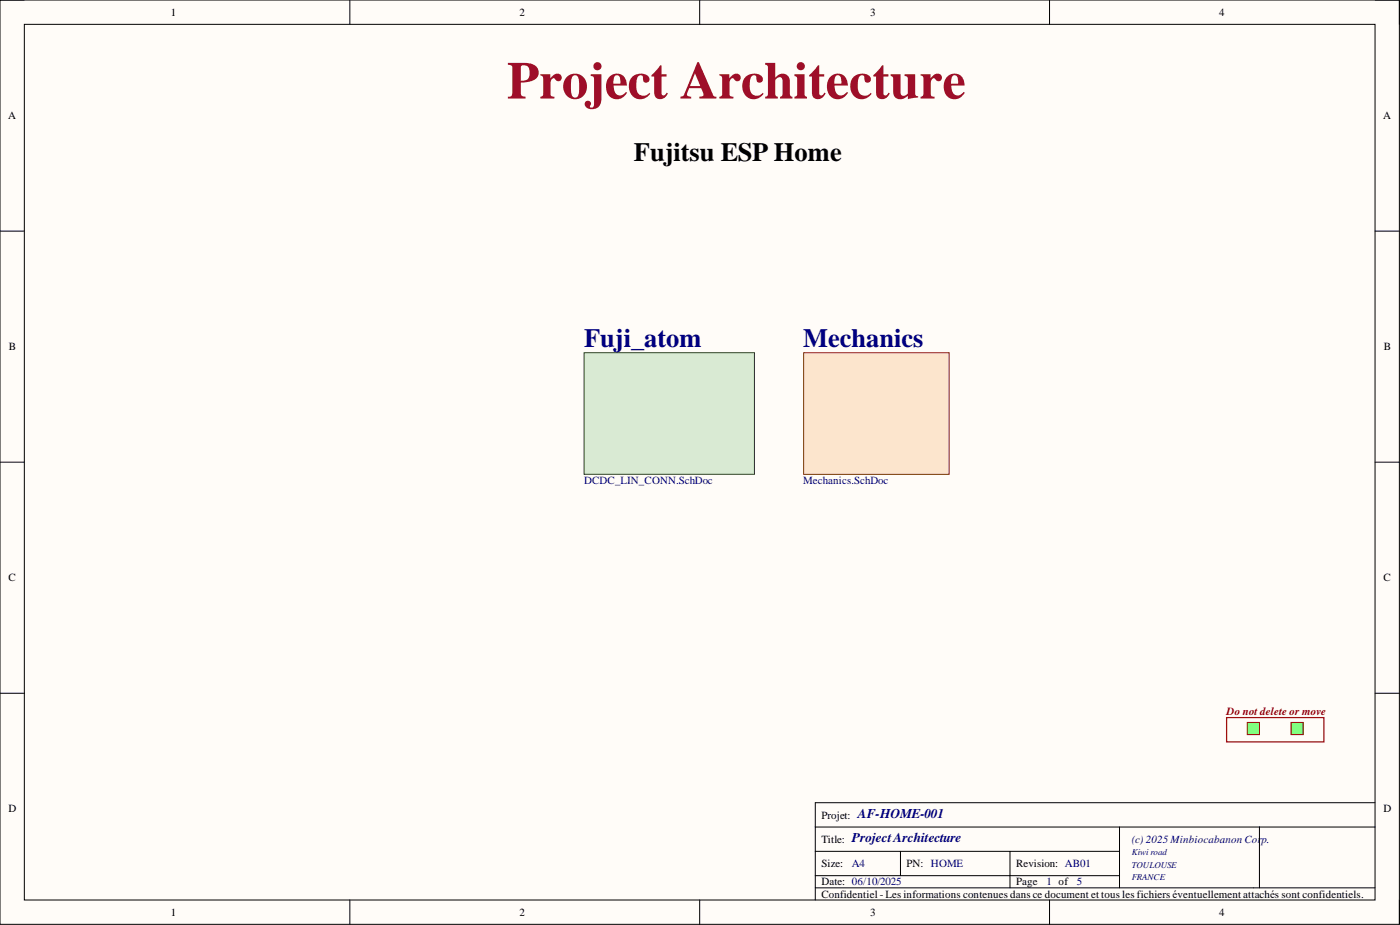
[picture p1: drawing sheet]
<svg xmlns="http://www.w3.org/2000/svg" width="292mm" height="193mm" viewBox="0 0 292 193" stroke-linecap="round" stroke-linejoin="round" font-family="sans-serif">
<defs><g id="words">
<text font-size="11" fill="#9e0e29" x="105.8" y="20.6">Project Architecture</text>
<text font-size="5.5" x="132.3" y="33.7">Fujitsu ESP Home</text>
<g font-size="5.5" fill="#000080">
<text x="121.9" y="72.4">Fuji_atom</text>
<text x="167.6" y="72.4">Mechanics</text>
</g>
<g font-size="2.8" fill="#000080">
<text x="179" y="170.7">AF-HOME-001</text>
<text x="177.7" y="175.7">ProjectArchitecture</text>
</g>
<g font-size="2.3">
<text x="35.6" y="3.3">1</text>
<text x="108.4" y="3.3">2</text>
<text x="181.5" y="3.3">3</text>
<text x="254.4" y="3.3">4</text>
<text x="1.7" y="24.9">A</text>
<text x="288.6" y="24.9">A</text>
<text x="1.9" y="73.1">B</text>
<text x="288.8" y="73.1">B</text>
<text x="1.8" y="121.3">C</text>
<text x="288.7" y="121.3">C</text>
<text x="1.8" y="169.5">D</text>
<text x="171.4" y="170.8">Projet:</text>
<text x="288.7" y="169.5">D</text>
<text x="171.4" y="175.8">Title:</text>
<text x="171.4" y="180.9">Size:</text>
<text x="171.4" y="184.7">Date: 06/10/2025</text>
<text x="189.1" y="180.9">PN: HOME</text>
<text x="212" y="180.9">Revision: AB01</text>
<text x="212" y="184.7">Page</text>
<text x="35.6" y="191.1">1</text>
<text x="108.4" y="191.1">2</text>
<text x="171.4" y="187.2">Confidentiel - Les informations contenues dans ce document et tous les fichiers éventuellement attachés sont confidentiels.</text>
<text x="181.5" y="191.1">3</text>
<text x="254.4" y="191.1">4</text>
</g>
<g font-size="2.3" fill="#000080">
<text x="121.9" y="101">DCDC_LIN_CONN.SchDoc</text>
<text x="167.6" y="101">Mechanics.SchDoc</text>
<text x="236.1" y="175.8">(c) 2025 Minbiocabanon Cor</text>
<text x="263.2" y="175.8">p.</text>
<text x="177.7" y="180.9">A4</text>
<text x="218.3" y="184.7">1 of</text>
<text x="224.7" y="184.7">5</text>
</g>
<text font-size="2.3" fill="#980000" x="255.9" y="149.2">Do not delete or move</text>
<g font-size="1.9" fill="#000080">
<text x="236.1" y="178.5">Kiwi road</text>
<text x="236.1" y="181">TOULOUSE</text>
<text x="236.1" y="183.5">FRANCE</text>
</g>
</g></defs>
<path d="M0 0h292v192.8h-292z" fill-rule="evenodd" fill="#fffcf8"/>
<path d="M0 0h292v192.8h-292z" fill="none" stroke="#000" stroke-width=".21"/>
<path d="M5.1 5.1h281.8v182.7h-281.8z" fill-rule="evenodd" fill="#fffcf8"/>
<g fill="none" stroke="#000" stroke-width=".21">
<path d="M0 0h5.1M5.1 5.1h281.8v182.7h-281.8zM73 0v5.1M146 0v5.1M219 0v5.1M286.9 0h5.1v5.1M0 48.2h5.1M286.9 48.2h5.1M0 96.4h5.1M286.9 96.4h5.1M0 144.6h5.1M286.9 144.6h5.1"/>
<path d="M170.1 172.5h116.8M170.1 177.6h63.5M187.9 177.6v5.1M210.7 177.6v7.6M233.6 172.5v12.7M262.8 172.5v12.7M286.9 167.5h-116.8v20.3M73 187.8v5M146 187.8v5M170.1 185.2h116.8M170.1 182.7h63.5M219 187.8v5"/>
<path d="M292 187.8v5"/>
</g>
<path d="M269.4 150.7h2.5v2.6h-2.5z" fill-rule="evenodd" fill="#80ff80"/>
<path d="M269.4 150.7h2.5v2.6h-2.5z" fill="none" stroke="#800000" stroke-width=".21"/>
<path d="M260.2 150.7h2.6v2.6h-2.6z" fill-rule="evenodd" fill="#80ff80"/>
<path d="M260.2 150.7h2.6v2.6h-2.6z" fill="none" stroke="#800000" stroke-width=".21"/>
<path d="M121.9 73.6h35.5v25.4h-35.5z" fill-rule="evenodd" fill="#d9ead3"/>
<path d="M121.9 73.6h35.5v25.4h-35.5z" fill="none" stroke="#274e13" stroke-width=".21"/>
<path d="M167.7 73.6h30.3v25.4h-30.3z" fill-rule="evenodd" fill="#fce5cd"/>
<path d="M167.7 73.6h30.3v25.4h-30.3z" fill="none" stroke="#783f04" stroke-width=".21"/>
<path d="M255.9 149.7h20.3v5.1h-20.3z" fill="none" stroke="#980000" stroke-width=".25"/>
<use href="#words"/>
</svg>
